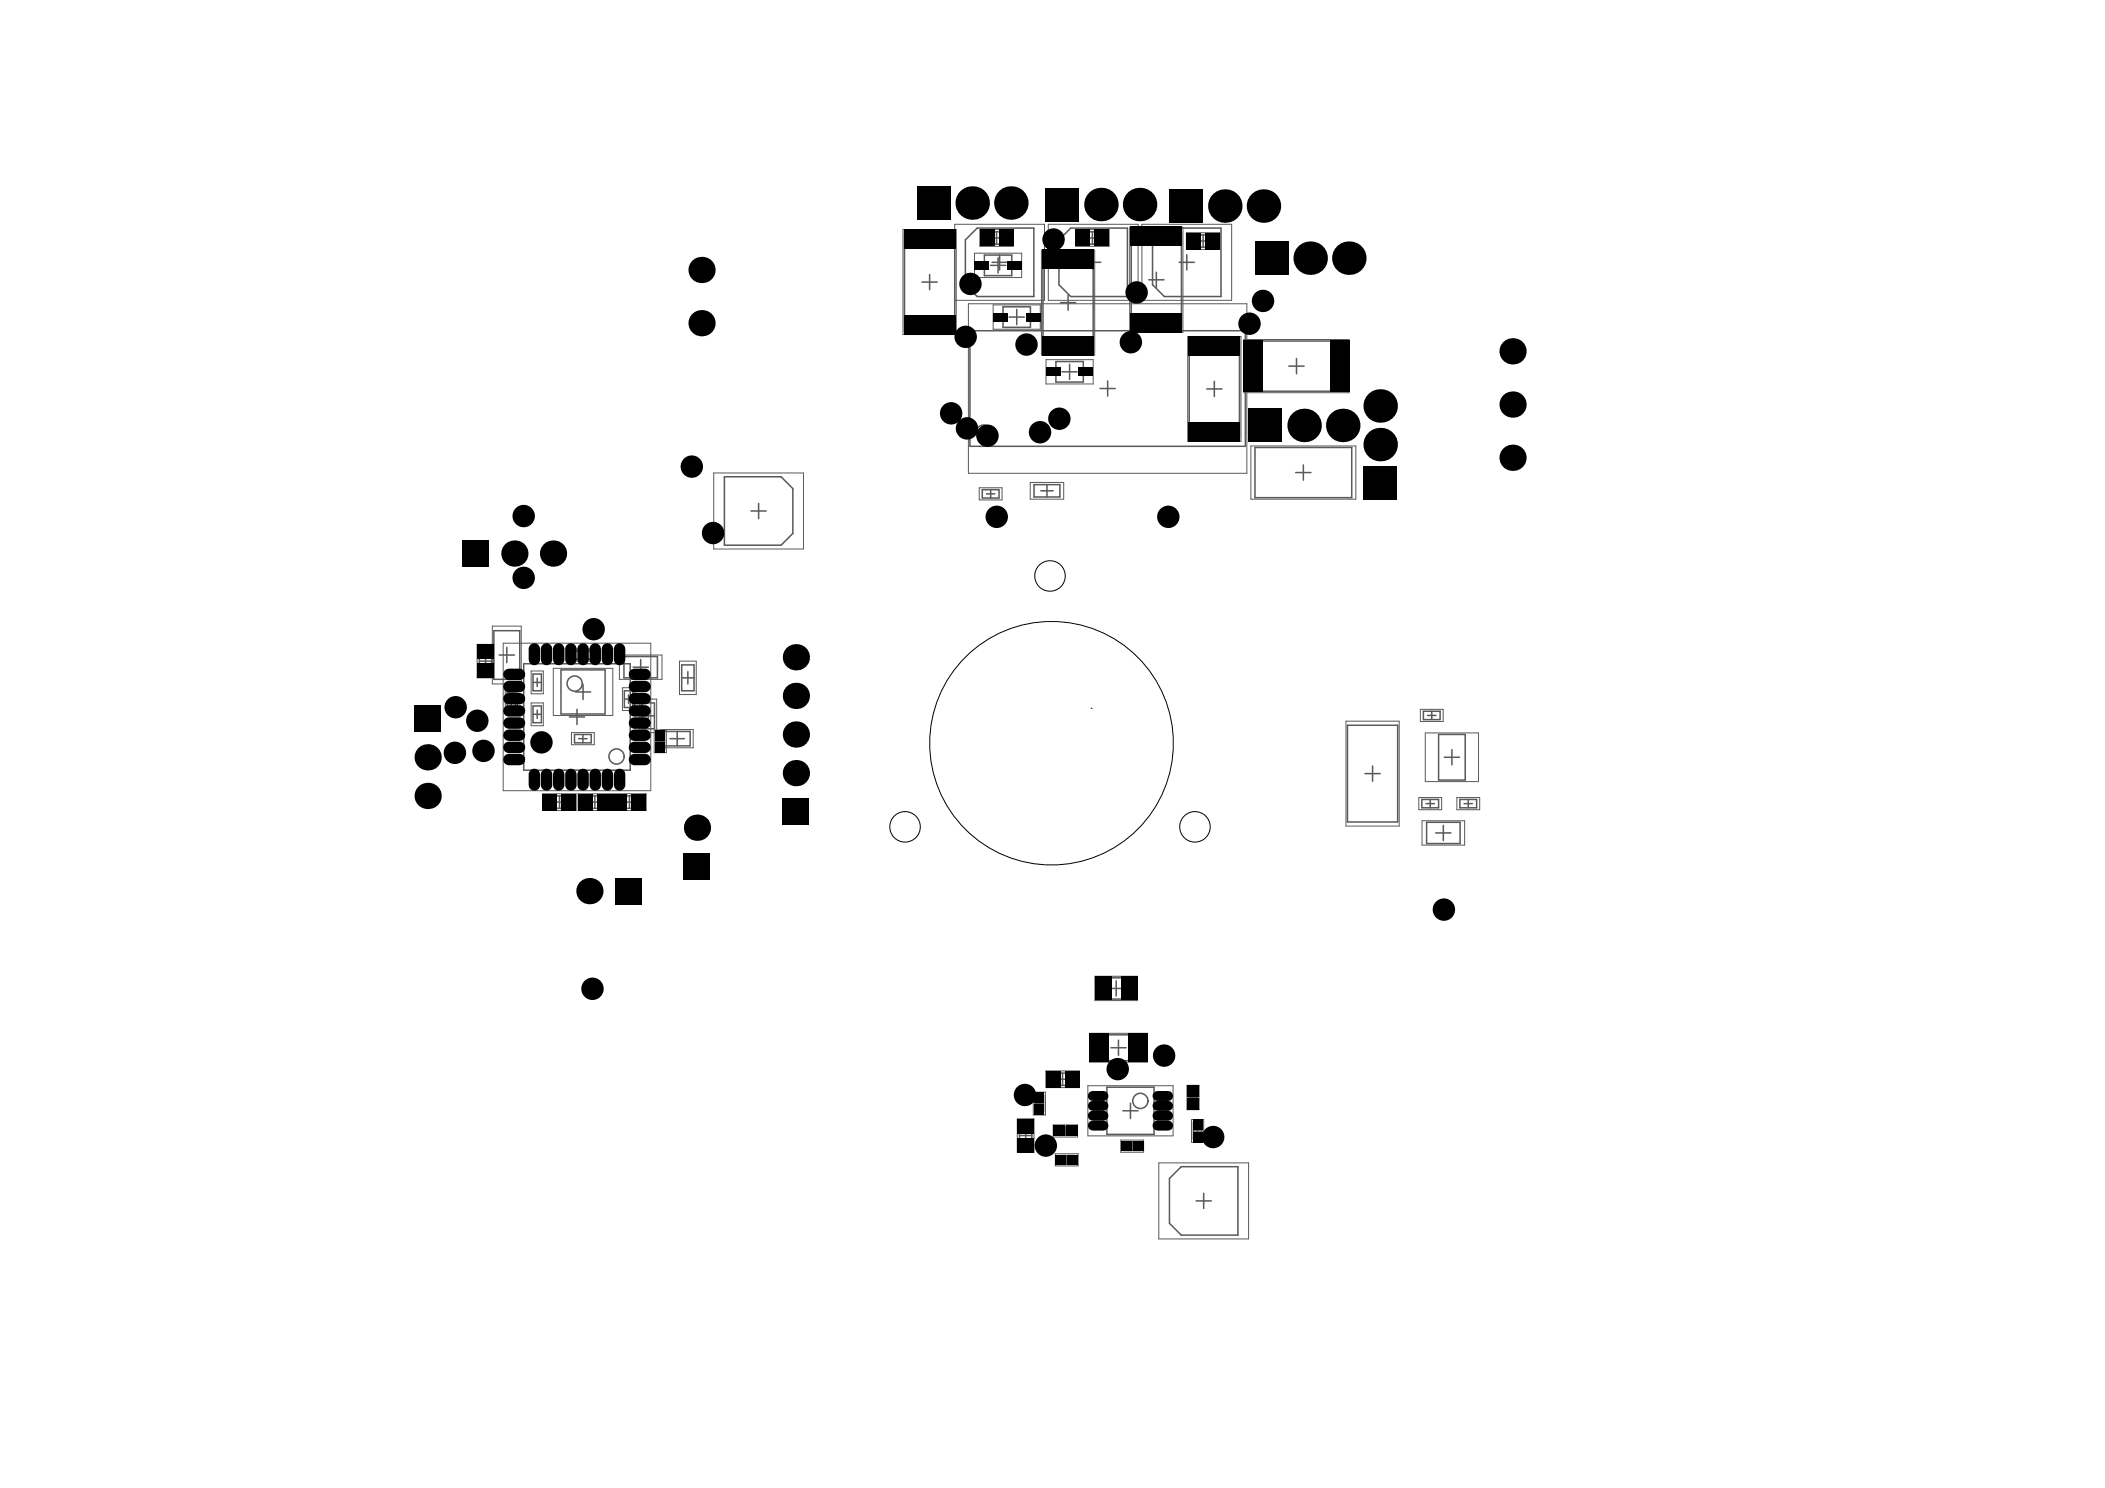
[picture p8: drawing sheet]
<svg xmlns="http://www.w3.org/2000/svg" width="297mm" height="210mm" viewBox="0 0 297 210" stroke-linecap="round" stroke-linejoin="round" font-family="sans-serif">
<g fill="none" stroke="#5a5a5a" stroke-width=".21">
<path d="M127.6 33h7.1v13.6h-7.1zM130.1 39.8h2.2M131.2 38.7v2.2M136.2 33.8l1.7-1.6h8v9.6h-8l-1.7-1.6zM138.8 32.7h3.7v1.7h-3.7zM138.9 36h3.9v2.9h-3.9zM139.8 33.6h1.7M139.8 37.4h2.1M140 37h2.1M140.6 32.7v1.7M140.8 36.4v2.1M141.1 35.9v2.2"/>
<path d="M147.2 35.9h7.1v13.6h-7.1zM149.4 33.8l1.7-1.6h8v9.6h-8l-1.7-1.6zM152.3 32.7h3.7v1.7h-3.7zM153.2 37h2.1M153.3 33.6h1.7M154.2 32.7v1.7M159.6 32.6h7.1v13.7h-7.1zM162.1 39.5h2.1M162.6 33.8l1.7-1.6h8v9.6h-8l-1.7-1.6zM163.2 38.4v2.1M166.4 37h2.1M167.5 35.9v2.2"/>
<path d="M167.9 33.1h3.7v1.8h-3.7zM168.9 34h1.7M169.8 33.1v1.8M136.9 46.7h38.8v16.3h-38.8zM141.5 43.3h3.9v2.9h-3.9zM142.4 44.7h2.1M143.5 43.7v2.1M149 51h3.9v2.9h-3.9zM149.6 42.7h2.2M149.9 52.4h2.1M150.7 41.6v2.2M150.9 51.4v2.1"/>
<path d="M155.2 54.8h2.2M156.3 53.7v2.2M167.8 48h7.1v13.7h-7.1zM170.3 54.9h2.1M171.4 53.8v2.1M176.1 48.1h13.7v7.1h-13.7zM181.9 51.6h2.1M183 50.6v2.1M102.2 67.3h8l1.7 1.6v6.3l-1.7 1.7h-8zM106 72.1h2.1M107 71v2.2M138.6 69.1h2.4v1.2h-2.4z"/>
<path d="M139.2 69.7h1.2M139.8 69.1v1.2M145.9 68.4h3.7v1.7h-3.7zM146.9 69.2h1.7M147.7 68.4v1.7M177.1 63.1h13.6v7.1h-13.6zM182.8 66.7h2.2M183.9 65.6v2.1M67.6 93.3h1.8M67.6 91.4h1.8v3.7h-1.8zM68.5 92.4v1.7M69.7 89h3.6v6.8h-3.6z"/>
<path d="M70.4 92.4h2.2M71.5 91.3v2.2M71.6 98.8h1.1M71.6 97.7h1.1v2.3h-1.1zM72.2 98.2v1.2M73.9 93.6h15v15h-15zM75.2 96.3h1.2M75.2 99.6h1.2v2.3h-1.2zM75.2 95.1h1.2v2.3h-1.2zM75.8 95.7v1.2M79.2 94.5h6.2v6.2h-6.2zM81.1 91.8h2.3v1.2h-2.3z"/>
<path d="M81.2 97.6h2.1M81.7 92.4h1.1M82.2 91.8v1.2M82.3 96.5v2.2M88 92.6h4.8v3h-4.8zM88.1 98.6h1.2M88.1 97.4h1.2v2.4h-1.2zM88.7 98v1.2M89.3 94.1h2.2M90.4 93v2.2M90.6 99.2h1.8v3.6h-1.8zM96.2 95.6h1.7"/>
<path d="M96.2 93.8h1.7v3.6h-1.7zM97.1 94.7v1.8M75.2 100.8h1.2M75.8 100.2v1.2M77.1 112.3h3.7v1.7h-3.7zM78.1 113.1h1.7M78.9 112.3v1.7M80.3 101.1h2.2M81.1 103.6h2.3v1.2h-2.3zM81.4 100.1v2.1M81.7 104.2h1.1M82.1 112.3h3.7v1.7h-3.7z"/>
<path d="M82.2 103.6v1.2M83.1 113.1h1.7M83.9 112.3v1.7M87 112.3h3.7v1.7h-3.7zM88 113.1h1.7M88.8 112.3v1.7M90.6 101h1.8M91.5 100.1v1.7M92.6 104.6h1.2M92.6 103.4h1.2v2.3h-1.2zM93.2 104v1.2M93.7 103.2h3.7v2h-3.7z"/>
<path d="M94.5 104.2h2.1M95.6 103.2v2M190.1 102.3h7.1v13.7h-7.1zM192.6 109.1h2.2M193.7 108.1v2.1M200.6 112.8h2.4v1.2h-2.4zM200.9 100.3h2.3v1.2h-2.3zM201.2 113.4h1.2M201.3 116h4.7v3h-4.7zM201.4 100.9h1.2M201.8 112.8v1.2M202 100.3v1.2"/>
<path d="M202.6 117.5h2.1M203 103.6h3.8v6.4h-3.8zM203.7 116.4v2.2M203.8 106.8h2.2M204.9 105.7v2.2M206 112.8h2.4v1.2h-2.4zM206.6 113.4h1.2M207.2 112.8v1.2M155.1 137.9h4.8v3h-4.8zM156.4 139.4h2.2M157.5 138.4v2.1M143.9 158.4h1.7v3.6h-1.7z"/>
<path d="M144.7 159.3v1.7M146.1 155.7h1.2M146.1 154.5h1.2v2.4h-1.2zM146.7 155.1v1.2M148.1 151.4h3.7v1.7h-3.7zM149.1 152.2h1.7M149.2 158.9h2.3v1.2h-2.3zM149.7 159.5h1.2M149.9 151.4v1.7M150.3 158.9v1.2M154.4 146h6.9v3.6h-6.9zM156.2 153.4h6.6v6.6h-6.6z"/>
<path d="M156.8 147.8h2.1M157.8 146.7v2.2M158.4 156.7h2.2M159.5 155.6v2.2M167.8 154.8h1.1M167.8 153.6h1.1v2.4h-1.1zM168.4 154.2v1.2M168.4 159.5h1.2M168.4 158.4h1.2v2.3h-1.2zM169 158.9v1.2M143.9 160.2h1.7M149.3 163h2.4v1.2h-2.4z"/>
<path d="M149.9 163.6h1.2M150.5 163v1.2M158.6 161.1h2.3v1.2h-2.3zM159.2 161.7h1.2M159.8 161.1v1.2M165 166.2l1.7-1.6h8v9.6h-8l-1.7-1.6zM168.8 169.4h2.1M169.9 168.3v2.2"/>
<circle cx="138.8" cy="61" r="1.07"/>
<circle cx="81.1" cy="96.4" r="1.07"/>
<circle cx="87" cy="106.7" r="1.07"/>
<circle cx="160.9" cy="155.3" r="1.07"/>
</g>
<g fill="none" stroke="#5a5a5a" stroke-width=".14">
<path d="M127.4 32.4h7.5v14.8h-7.5zM134.7 31.6h12.7v10.8h-12.7zM137.5 35.7h6.7v3.4h-6.7zM138.3 32.4h4.7v2.4h-4.7zM147 35.3h7.5v14.8h-7.5zM147.9 31.6h12.7v10.8h-12.7zM151.8 32.4h4.7v2.4h-4.7zM159.4 32.1h7.5v14.8h-7.5zM161.1 31.6h12.7v10.8h-12.7zM167.4 32.8h4.7v2.4h-4.7zM136.7 42.8h39.2v24h-39.2zM140.1 43h6.7v3.4h-6.7z"/>
<path d="M147.6 50.7h6.7v3.5h-6.7zM167.6 47.5h7.5v14.8h-7.5zM175.5 47.9h14.9v7.5h-14.9zM100.7 66.7h12.7v10.7h-12.7zM138.2 68.8h3.2v1.7h-3.2zM145.4 68.1h4.7v2.3h-4.7zM176.5 62.9h14.8v7.5h-14.8zM67.3 90.9h2.4v4.7h-2.4zM69.5 88.3h4.1v8.2h-4.1zM71 90.7h20.8v20.8h-20.8zM71.3 97.2h1.7v3.2h-1.7zM74.9 99.2h1.8v3.2h-1.8z"/>
<path d="M74.9 94.7h1.8v3.2h-1.8zM78.1 94.3h8.4v6.6h-8.4zM80.5 91.5h3.5v1.8h-3.5zM87.4 92.4h6v3.4h-6zM87.8 97h1.8v3.2h-1.8zM90.3 98.6h2.4v4.7h-2.4zM95.9 93.3h2.3v4.7h-2.3zM76.6 112h4.7v2.3h-4.7zM80.6 103.3h3.3v1.8h-3.3zM81.6 112h4.7v2.3h-4.7zM86.5 112h4.7v2.3h-4.7zM92.3 103h1.7v3.2h-1.7z"/>
<path d="M93.3 102.9h4.5v2.6h-4.5zM189.9 101.7h7.5v14.8h-7.5zM200.2 112.5h3.2v1.7h-3.2zM200.4 100.1h3.2v1.7h-3.2zM200.7 115.8h6v3.4h-6zM201.1 103.4h7.5v6.9h-7.5zM205.6 112.5h3.2v1.7h-3.2zM154.5 137.7h6v3.4h-6zM143.6 157.8h2.3v4.7h-2.3zM145.8 154.1h1.7v3.2h-1.7zM147.6 151.1h4.7v2.3h-4.7zM148.6 158.7h3.5v1.7h-3.5z"/>
<path d="M153.5 153.2h12v7h-12zM153.7 145.8h8.2v4h-8.2zM167.5 153.1h1.7v3.4h-1.7zM168.1 157.9h1.8v3.2h-1.8zM148.9 162.8h3.2v1.7h-3.2zM158.2 160.8h3.2v1.7h-3.2zM163.5 164h12.7v10.8h-12.7z"/>
</g>
<g fill="none" stroke="#000" stroke-width=".14">
<path d="M154 99.9h.1"/>
<circle cx="148.2" cy="81.2" r="2.15"/>
<circle cx="127.7" cy="116.6" r="2.15"/>
<circle cx="148.4" cy="104.8" r="17.2"/>
<circle cx="168.6" cy="116.6" r="2.15"/>
</g>
<g fill="#000">
<circle cx="99" cy="38.1" r="1.85"/>
<circle cx="137.2" cy="28.6" r="2.36"/>
<circle cx="142.6" cy="28.6" r="2.36"/>
<circle cx="148.7" cy="33.8" r="1.58"/>
<circle cx="155.4" cy="28.9" r="2.36"/>
<circle cx="160.8" cy="28.9" r="2.36"/>
<circle cx="172.8" cy="29.1" r="2.36"/>
<circle cx="178.3" cy="29.1" r="2.36"/>
<circle cx="184.9" cy="36.4" r="2.36"/>
<circle cx="190.3" cy="36.4" r="2.36"/>
<circle cx="99" cy="45.6" r="1.85"/>
<circle cx="134.2" cy="58.3" r="1.58"/>
<circle cx="136.3" cy="47.5" r="1.58"/>
<circle cx="136.9" cy="40.1" r="1.58"/>
<circle cx="144.9" cy="48.6" r="1.58"/>
<circle cx="149.5" cy="59.1" r="1.58"/>
<circle cx="159.6" cy="48.3" r="1.58"/>
<circle cx="160.4" cy="41.3" r="1.58"/>
<circle cx="176.3" cy="45.7" r="1.58"/>
<circle cx="178.2" cy="42.5" r="1.58"/>
<circle cx="194.8" cy="57.3" r="2.36"/>
<circle cx="213.4" cy="49.6" r="1.85"/>
<circle cx="213.4" cy="57.1" r="1.85"/>
<circle cx="72.6" cy="78.1" r="1.85"/>
<circle cx="73.9" cy="72.8" r="1.58"/>
<circle cx="78" cy="78.1" r="1.85"/>
<circle cx="97.6" cy="65.8" r="1.58"/>
<circle cx="100.6" cy="75.2" r="1.58"/>
<circle cx="136.5" cy="60.4" r="1.58"/>
<circle cx="139.3" cy="61.5" r="1.58"/>
<circle cx="140.7" cy="72.9" r="1.58"/>
<circle cx="146.8" cy="61" r="1.58"/>
<circle cx="164.9" cy="72.9" r="1.58"/>
<circle cx="184" cy="60" r="2.36"/>
<circle cx="189.5" cy="60" r="2.36"/>
<circle cx="194.8" cy="62.7" r="2.36"/>
<circle cx="213.4" cy="64.6" r="1.85"/>
<circle cx="64.3" cy="99.8" r="1.58"/>
<circle cx="73.9" cy="81.5" r="1.58"/>
<circle cx="83.8" cy="88.8" r="1.58"/>
<circle cx="112.3" cy="98.2" r="1.85"/>
<circle cx="112.3" cy="92.7" r="1.85"/>
<circle cx="60.3" cy="112.3" r="1.85"/>
<circle cx="60.3" cy="106.8" r="1.85"/>
<circle cx="64.2" cy="106.2" r="1.58"/>
<circle cx="67.4" cy="101.7" r="1.58"/>
<circle cx="68.2" cy="105.9" r="1.58"/>
<circle cx="76.4" cy="104.7" r="1.58"/>
<circle cx="98.4" cy="116.8" r="1.85"/>
<circle cx="112.3" cy="109.1" r="1.85"/>
<circle cx="112.3" cy="103.6" r="1.85"/>
<circle cx="83.2" cy="125.7" r="1.85"/>
<circle cx="83.6" cy="139.5" r="1.58"/>
<circle cx="203.8" cy="128.3" r="1.58"/>
<circle cx="144.6" cy="154.5" r="1.58"/>
<circle cx="157.7" cy="150.8" r="1.58"/>
<circle cx="164.3" cy="148.9" r="1.58"/>
<circle cx="147.6" cy="161.6" r="1.58"/>
<circle cx="171.2" cy="160.4" r="1.58"/>
</g>
<g fill="#000">
<path d="M127.5 32.3h7.3v2.7h-7.3z" fill-rule="evenodd"/>
<path d="M129.4 26.3h4.7v4.7h-4.7z" fill-rule="evenodd"/>
<path d="M137.5 36.8h2.1v1.2h-2.1z" fill-rule="evenodd"/>
<path d="M138.3 32.4h2v2.3h-2z" fill-rule="evenodd"/>
<path d="M142.1 36.8h2.1v1.2h-2.1z" fill-rule="evenodd"/>
<path d="M140.9 32.4h2.1v2.3h-2.1z" fill-rule="evenodd"/>
<path d="M147.1 35.2h7.3v2.7h-7.3z" fill-rule="evenodd"/>
<path d="M147.5 26.5h4.8v4.7h-4.8z" fill-rule="evenodd"/>
<path d="M151.8 32.4h2v2.3h-2z" fill-rule="evenodd"/>
<path d="M154.5 32.4h2v2.3h-2z" fill-rule="evenodd"/>
<path d="M159.5 32h7.3v2.7h-7.3z" fill-rule="evenodd"/>
<path d="M165 26.7h4.7v4.7h-4.7z" fill-rule="evenodd"/>
<path d="M167.4 32.9h2.1v2.2h-2.1z" fill-rule="evenodd"/>
<path d="M170.1 32.9h2v2.2h-2z" fill-rule="evenodd"/>
<path d="M177.1 34.1h4.7v4.7h-4.7z" fill-rule="evenodd"/>
<path d="M127.5 44.6h7.3v2.6h-7.3z" fill-rule="evenodd"/>
<path d="M140.1 44.1h2.1v1.2h-2.1z" fill-rule="evenodd"/>
<path d="M144.8 44.1h2v1.2h-2z" fill-rule="evenodd"/>
<path d="M147.1 47.5h7.3v2.6h-7.3z" fill-rule="evenodd"/>
<path d="M147.6 51.9h2v1.1h-2z" fill-rule="evenodd"/>
<path d="M152.2 51.9h2.1v1.1h-2.1z" fill-rule="evenodd"/>
<path d="M159.5 44.2h7.3v2.7h-7.3z" fill-rule="evenodd"/>
<path d="M167.7 47.4h7.3v2.7h-7.3z" fill-rule="evenodd"/>
<path d="M176.2 57.6h4.7v4.8h-4.7z" fill-rule="evenodd"/>
<path d="M175.5 48h2.7v7.3h-2.7z" fill-rule="evenodd"/>
<path d="M187.7 48h2.7v7.3h-2.7z" fill-rule="evenodd"/>
<path d="M65.3 76.2h3.7v3.7h-3.7z" fill-rule="evenodd"/>
<path d="M167.7 59.6h7.3v2.7h-7.3z" fill-rule="evenodd"/>
<path d="M192.4 65.8h4.7v4.7h-4.7z" fill-rule="evenodd"/>
<path d="M67.4 93.6h2.2v2h-2.2z" fill-rule="evenodd"/>
<path d="M67.4 90.9h2.2v2h-2.2z" fill-rule="evenodd"/>
<path d="M58.5 99.5h3.7v3.7h-3.7z" fill-rule="evenodd"/>
<path d="M76.6 112h2v2.3h-2z" fill-rule="evenodd"/>
<path d="M79.3 112h2v2.3h-2z" fill-rule="evenodd"/>
<path d="M81.6 112h2v2.3h-2z" fill-rule="evenodd"/>
<path d="M84.3 112h2v2.3h-2z" fill-rule="evenodd"/>
<path d="M86.5 112h2v2.3h-2z" fill-rule="evenodd"/>
<path d="M89.1 112h2.1v2.3h-2.1z" fill-rule="evenodd"/>
<path d="M92.5 103h1.4v1.5h-1.4z" fill-rule="evenodd"/>
<path d="M92.5 104.7h1.4v1.5h-1.4z" fill-rule="evenodd"/>
<path d="M110.5 112.7h3.7v3.7h-3.7z" fill-rule="evenodd"/>
<path d="M86.8 123.9h3.7v3.7h-3.7z" fill-rule="evenodd"/>
<path d="M96.5 120.4h3.7v3.7h-3.7z" fill-rule="evenodd"/>
<path d="M154.5 137.8h2.4v3.3h-2.4z" fill-rule="evenodd"/>
<path d="M158.1 137.8h2.4v3.3h-2.4z" fill-rule="evenodd"/>
<path d="M143.6 157.8h2.3v2.1h-2.3z" fill-rule="evenodd"/>
<path d="M146 154.1h1.4v1.5h-1.4z" fill-rule="evenodd"/>
<path d="M146 155.8h1.4v1.5h-1.4z" fill-rule="evenodd"/>
<path d="M147.6 151.1h2v2.3h-2z" fill-rule="evenodd"/>
<path d="M150.3 151.1h2v2.3h-2z" fill-rule="evenodd"/>
<path d="M153.7 145.8h2.7v4h-2.7z" fill-rule="evenodd"/>
<path d="M159.2 145.8h2.7v4h-2.7z" fill-rule="evenodd"/>
<path d="M167.6 154.9h1.5v1.6h-1.5z" fill-rule="evenodd"/>
<path d="M167.6 153.1h1.5v1.6h-1.5z" fill-rule="evenodd"/>
<path d="M168.3 157.9h1.4v1.5h-1.4z" fill-rule="evenodd"/>
<path d="M143.6 160.5h2.3v2h-2.3z" fill-rule="evenodd"/>
<path d="M148.7 158.8h1.6v1.5h-1.6z" fill-rule="evenodd"/>
<path d="M148.9 162.9h1.5v1.4h-1.5z" fill-rule="evenodd"/>
<path d="M150.4 158.8h1.6v1.5h-1.6z" fill-rule="evenodd"/>
<path d="M150.6 162.9h1.5v1.4h-1.5z" fill-rule="evenodd"/>
<path d="M158.1 161h1.6v1.4h-1.6z" fill-rule="evenodd"/>
<path d="M159.9 161h1.5v1.4h-1.5z" fill-rule="evenodd"/>
<path d="M168.3 159.6h1.4v1.5h-1.4z" fill-rule="evenodd"/>
</g>
<g fill="none" stroke="#000" stroke-width="1.6">
<path d="M71.8 98.6h1.5M71.8 95.1h1.5M71.8 96.8h1.5M75.4 91.5v1.5M77.1 91.5v1.5M78.8 91.5v1.5M80.6 91.5v1.5M82.3 91.5v1.5M84 91.5v1.5M85.7 91.5v1.5M87.4 91.5v1.5M89.5 98.6h1.5"/>
<path d="M89.5 95.1h1.5M89.5 96.8h1.5M71.8 107.1h1.5M71.8 103.7h1.5M71.8 100.3h1.5M71.8 102h1.5M71.8 105.4h1.5M75.4 109.2v1.5M77.1 109.2v1.5M78.8 109.2v1.5M80.6 109.2v1.5M82.3 109.2v1.5"/>
<path d="M84 109.2v1.5M85.7 109.2v1.5M87.4 109.2v1.5M89.5 107.1h1.5M89.5 103.7h1.5M89.5 100.3h1.5M89.5 102h1.5M89.5 105.4h1.5"/>
</g>
<path d="M154.2 154.6h1.5M154.2 157.4h1.5M154.2 156h1.5M154.2 158.8h1.5M163.3 154.6h1.5M163.3 157.4h1.5M163.3 156h1.5M163.3 158.8h1.5" fill="none" stroke="#000" stroke-width="1.4"/>
</svg>
